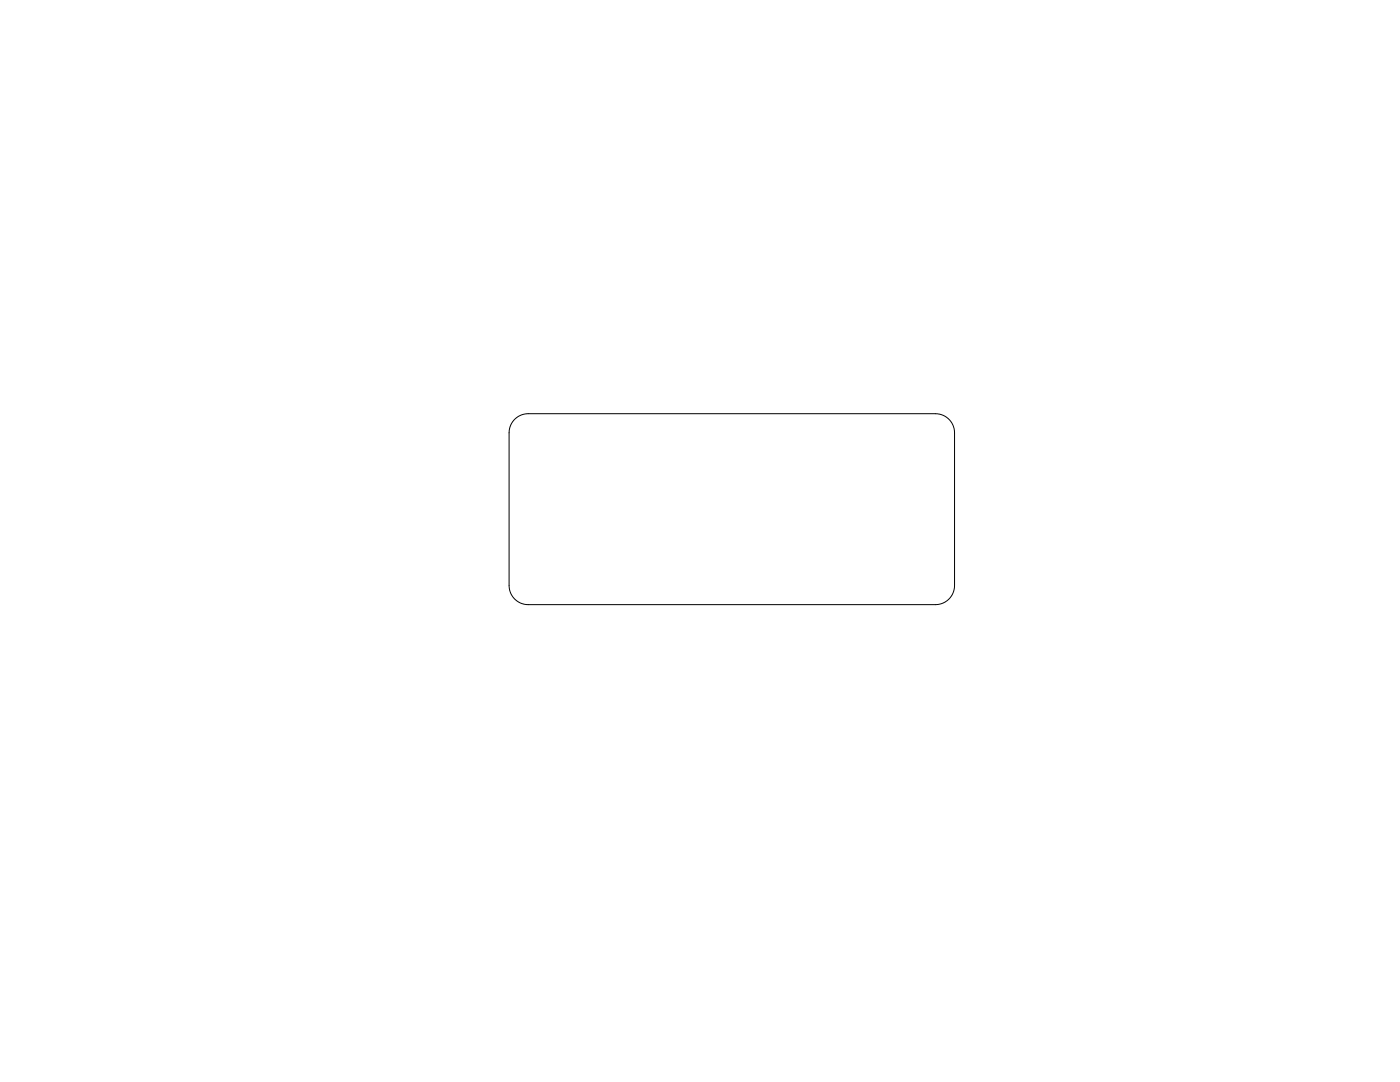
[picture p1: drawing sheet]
<svg xmlns="http://www.w3.org/2000/svg" width="279mm" height="216mm" viewBox="0 0 279 216" stroke-linecap="round" stroke-linejoin="round" font-family="sans-serif">
<path d="M102.8 83.6a3.8 3.8 0 0 1 2.6-1h81.3a3.8 3.8 0 0 1 3.8 3.8v30.4a3.8 3.8 0 0 1-3.8 3.9h-81.3a3.8 3.8 0 0 1-3.8-3.9v-30.4a3.8 3.8 0 0 1 1.2-2.8z" fill="none" stroke="#000" stroke-width=".2"/>
</svg>
